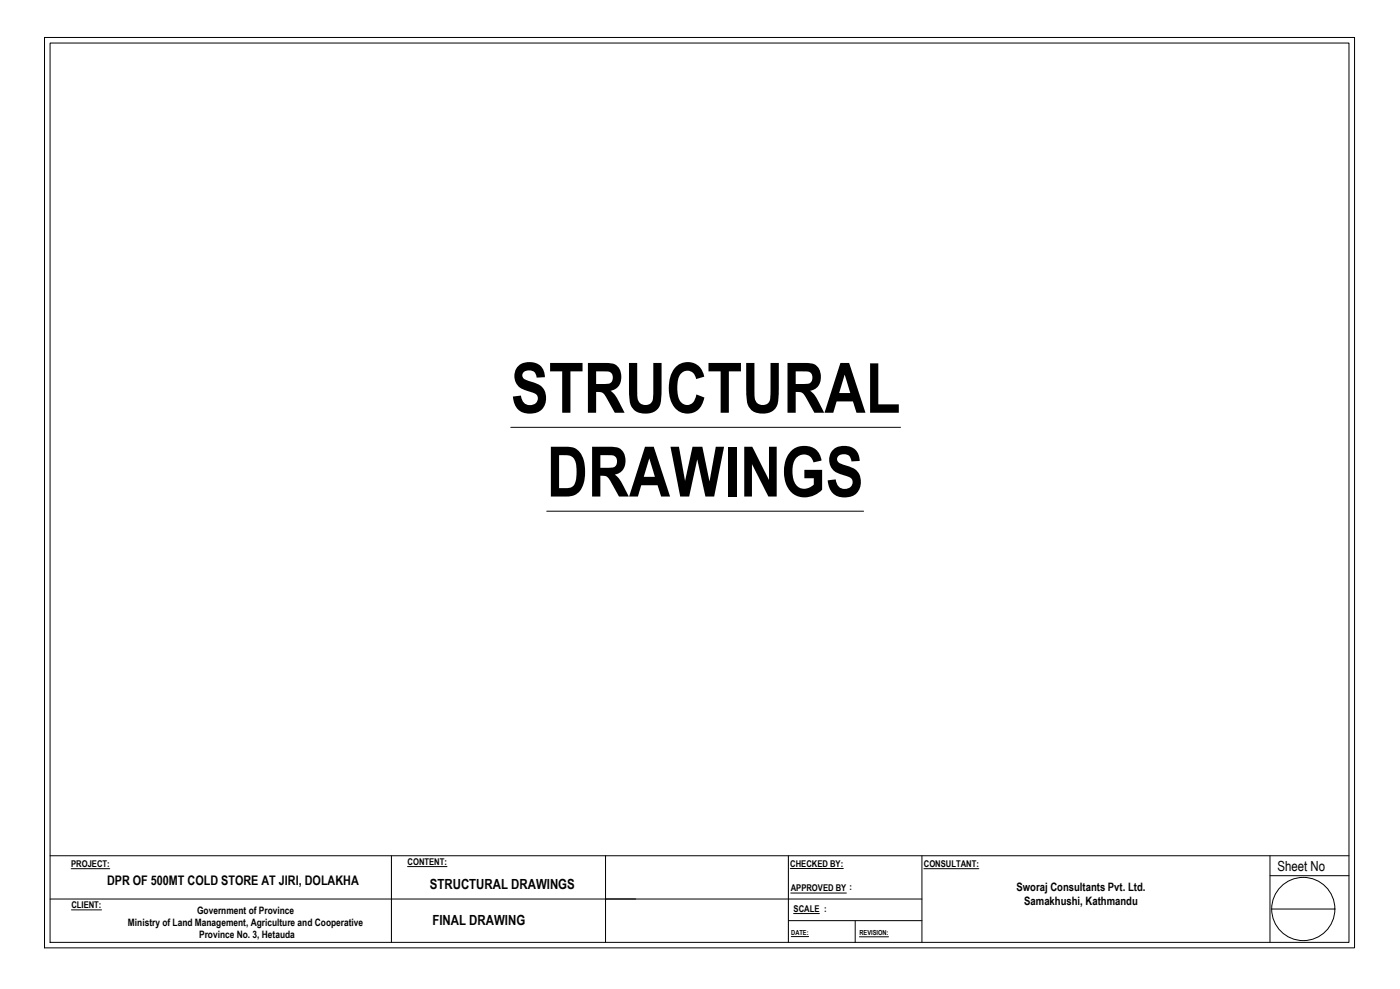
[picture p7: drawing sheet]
<svg xmlns="http://www.w3.org/2000/svg" width="841mm" height="594mm" viewBox="0 0 841 594" stroke-linecap="round" stroke-linejoin="round" font-family="sans-serif">
<defs><g id="words">
<g font-size="41.8">
<text x="307" y="248">STRUCTURAL</text>
<text x="328" y="298">DRAWINGS</text>
</g>
<g font-size="8.4">
<text x="767" y="523">Sheet No</text>
<text x="258" y="534">STRUCTURAL DRAWINGS</text>
<text x="260" y="556">FINAL DRAWING</text>
</g>
<text font-size="7.9" x="64" y="531">DPR OF 500MT COLD STORE AT JIRI, DOLAKHA</text>
<g font-size="7">
<text x="611" y="535">Sworaj Consultants Pvt. Ltd.</text>
<text x="615" y="544">Samakhushi, Kathmandu</text>
</g>
<g font-size="6.1">
<text x="118" y="549">Government of Province</text>
<text x="77" y="556">Ministry of Land Management, Agriculture and Cooperative</text>
<text x="120" y="564">Province No. 3, Hetauda</text>
</g>
<g font-size="5.6">
<text x="43" y="521">PROJECT:</text>
<text x="245" y="519">CONTENT:</text>
<text x="475" y="521">CHECKED BY:</text>
<text x="555" y="521">CONSULTANT:</text>
<text x="475" y="535">APPROVED BY :</text>
<text x="43" y="545">CLIENT:</text>
<text x="477" y="548">SCALE :</text>
</g>
<g font-size="4.2">
<text x="475" y="562">DATE:</text>
<text x="516" y="562">REVISION:</text>
</g>
</g></defs>
<!-- layer: furniture+man -->
<g fill="none" stroke="#000" stroke-width=".6">
<path d="M30 26h780v540h-780zM30 514h780M235 514v52M364 514v52M474 514v52M554 514v52M763 514v52M763 526h47M30 540h524M474 553h80M514 553v13M764 546h38"/>
<circle cx="783" cy="546" r="19"/>
</g>
<!-- layer: Wall -->
<path d="M27 23h787v546h-787z" fill="none" stroke="#000" stroke-width=".6"/>
<!-- layer: TEXT -->
<path d="M43 522h23M245 521h24M475 522h32M475 536h33M555 522h33M43 547h18M477 549h15M475 563h11M516 563h18" fill="none" stroke="#000" stroke-width=".6"/>
<!-- layer: 0 -->
<path d="M307 257h234M328 307h191" fill="none" stroke="#000" stroke-width=".6"/>
<use href="#words"/>
</svg>
